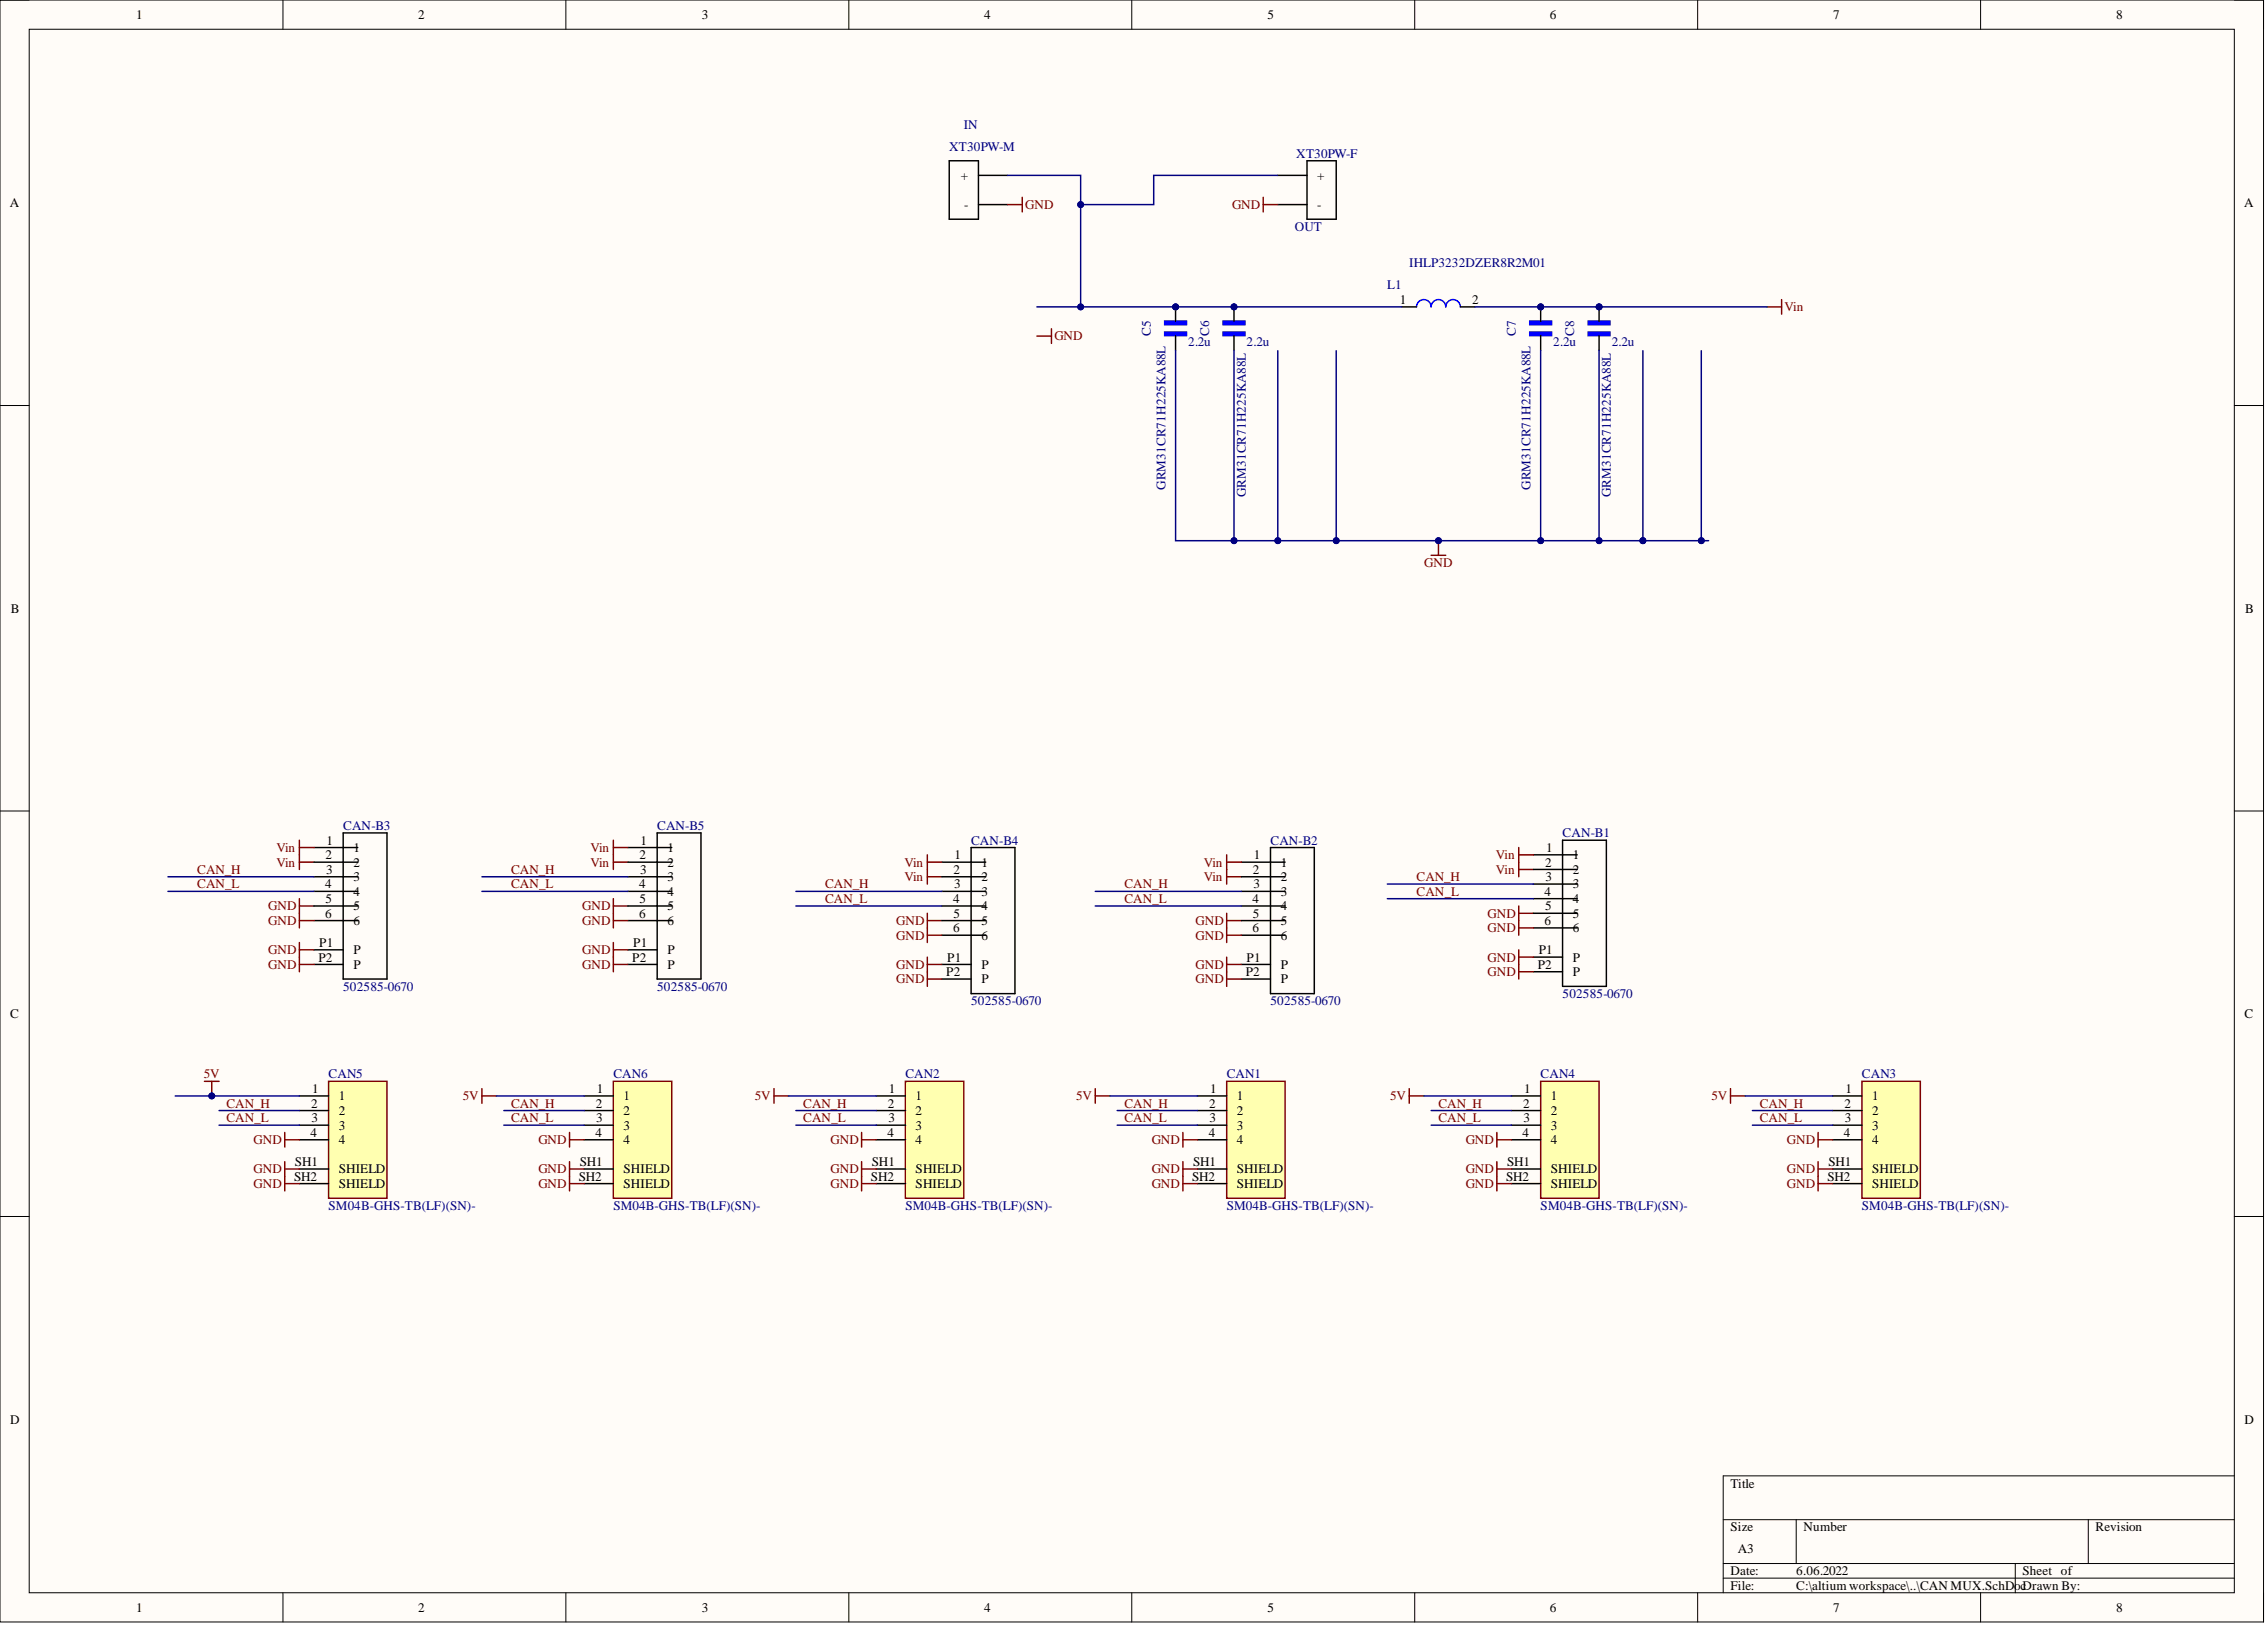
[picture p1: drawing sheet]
<svg xmlns="http://www.w3.org/2000/svg" width="393mm" height="282mm" viewBox="0 0 393 282" stroke-linecap="round" stroke-linejoin="round" font-family="sans-serif">
<defs><g id="words">
<g font-size="2.3">
<text x="23.6" y="3.3">1</text>
<text x="72.6" y="3.3">2</text>
<text x="121.8" y="3.3">3</text>
<text x="170.8" y="3.3">4</text>
<text x="219.9" y="3.3">5</text>
<text x="268.9" y="3.3">6</text>
<text x="318.1" y="3.3">7</text>
<text x="367.2" y="3.3">8</text>
<text x="1.7" y="35.9">A</text>
<text x="166.7" y="31.2">+</text>
<text x="228.6" y="31.2">+</text>
<text x="389.4" y="35.9">A</text>
<text x="167.3" y="36.3">-</text>
<text x="228.6" y="36.3">-</text>
<text x="242.9" y="52.7">1</text>
<text x="255.4" y="52.7">2</text>
<text x="1.9" y="106.3">B</text>
<text x="389.5" y="106.3">B</text>
<text x="56.5" y="149">2</text>
<text x="56.7" y="146.5">1</text>
<text x="61.3" y="147.8">1</text>
<text x="111" y="149">2</text>
<text x="111.2" y="146.5">1</text>
<text x="115.8" y="147.8">1</text>
<text x="165.6" y="149">1</text>
<text x="217.6" y="149">1</text>
<text x="268.2" y="147.8">1</text>
<text x="272.9" y="149">1</text>
<text x="56.4" y="154.1">4</text>
<text x="56.6" y="151.6">3</text>
<text x="61.3" y="155.4">4</text>
<text x="61.3" y="152.8">3</text>
<text x="61.3" y="150.3">2</text>
<text x="110.9" y="154.1">4</text>
<text x="111.1" y="151.6">3</text>
<text x="115.8" y="155.4">4</text>
<text x="115.8" y="152.8">3</text>
<text x="115.8" y="150.3">2</text>
<text x="165.5" y="151.6">2</text>
<text x="165.5" y="154.1">3</text>
<text x="170.3" y="155.4">3</text>
<text x="170.3" y="152.8">2</text>
<text x="170.3" y="150.3">1</text>
<text x="217.4" y="151.6">2</text>
<text x="217.5" y="154.1">3</text>
<text x="222.2" y="155.4">3</text>
<text x="222.2" y="152.8">2</text>
<text x="222.2" y="150.3">1</text>
<text x="268" y="155.4">4</text>
<text x="268.1" y="150.3">2</text>
<text x="268.2" y="152.8">3</text>
<text x="272.9" y="154.1">3</text>
<text x="272.9" y="151.6">2</text>
<text x="56.4" y="159.2">6</text>
<text x="56.5" y="156.6">5</text>
<text x="61.3" y="160.4">6</text>
<text x="61.3" y="157.9">5</text>
<text x="110.9" y="159.2">6</text>
<text x="111" y="156.6">5</text>
<text x="115.8" y="160.4">6</text>
<text x="115.8" y="157.9">5</text>
<text x="165.4" y="161.7">6</text>
<text x="165.4" y="156.6">4</text>
<text x="165.5" y="159.2">5</text>
<text x="170.3" y="160.4">5</text>
<text x="170.3" y="157.9">4</text>
<text x="217.3" y="161.7">6</text>
<text x="217.3" y="156.6">4</text>
<text x="217.4" y="159.2">5</text>
<text x="222.2" y="160.4">5</text>
<text x="222.2" y="157.9">4</text>
<text x="268" y="160.4">6</text>
<text x="268.1" y="157.9">5</text>
<text x="272.9" y="161.7">6</text>
<text x="272.9" y="159.2">5</text>
<text x="272.9" y="156.6">4</text>
<text x="55.2" y="166.8">P2</text>
<text x="55.4" y="164.2">P1</text>
<text x="61.3" y="165.5">P</text>
<text x="109.7" y="166.8">P2</text>
<text x="109.9" y="164.2">P1</text>
<text x="115.8" y="165.5">P</text>
<text x="164.4" y="166.8">P1</text>
<text x="170.3" y="163">6</text>
<text x="216.3" y="166.8">P1</text>
<text x="222.2" y="163">6</text>
<text x="267" y="165.5">P1</text>
<text x="272.9" y="166.8">P</text>
<text x="61.3" y="168">P</text>
<text x="115.8" y="168">P</text>
<text x="164.2" y="169.3">P2</text>
<text x="170.3" y="170.6">P</text>
<text x="170.3" y="168">P</text>
<text x="216.1" y="169.3">P2</text>
<text x="222.2" y="170.6">P</text>
<text x="222.2" y="168">P</text>
<text x="266.8" y="168">P2</text>
<text x="272.9" y="169.3">P</text>
<text x="1.8" y="176.6">C</text>
<text x="389.5" y="176.6">C</text>
<text x="54.1" y="189.6">1</text>
<text x="58.8" y="190.9">1</text>
<text x="103.5" y="189.6">1</text>
<text x="108.2" y="190.9">1</text>
<text x="154.2" y="189.6">1</text>
<text x="158.9" y="190.9">1</text>
<text x="210" y="189.6">1</text>
<text x="214.6" y="190.9">1</text>
<text x="264.4" y="189.6">1</text>
<text x="269.1" y="190.9">1</text>
<text x="320.2" y="189.6">1</text>
<text x="324.8" y="190.9">1</text>
<text x="53.9" y="197.2">4</text>
<text x="54" y="192.1">2</text>
<text x="54.1" y="194.7">3</text>
<text x="58.8" y="193.4">2</text>
<text x="58.8" y="195.9">3</text>
<text x="103.3" y="197.2">4</text>
<text x="103.4" y="192.1">2</text>
<text x="103.5" y="194.7">3</text>
<text x="108.2" y="193.4">2</text>
<text x="108.2" y="195.9">3</text>
<text x="154" y="197.2">4</text>
<text x="154.1" y="192.1">2</text>
<text x="154.1" y="194.7">3</text>
<text x="158.9" y="193.4">2</text>
<text x="158.9" y="195.9">3</text>
<text x="209.7" y="197.2">4</text>
<text x="209.8" y="192.1">2</text>
<text x="209.9" y="194.7">3</text>
<text x="214.6" y="193.4">2</text>
<text x="214.6" y="195.9">3</text>
<text x="264.2" y="197.2">4</text>
<text x="264.3" y="192.1">2</text>
<text x="264.4" y="194.7">3</text>
<text x="269.1" y="193.4">2</text>
<text x="269.1" y="195.9">3</text>
<text x="319.9" y="197.2">4</text>
<text x="320" y="192.1">2</text>
<text x="320.1" y="194.7">3</text>
<text x="324.8" y="193.4">2</text>
<text x="324.8" y="195.9">3</text>
<text x="51.2" y="202.3">SH1</text>
<text x="58.8" y="198.5">4</text>
<text x="58.8" y="203.5">SHIELD</text>
<text x="100.6" y="202.3">SH1</text>
<text x="108.2" y="198.5">4</text>
<text x="108.2" y="203.5">SHIELD</text>
<text x="151.3" y="202.3">SH1</text>
<text x="158.9" y="198.5">4</text>
<text x="158.9" y="203.5">SHIELD</text>
<text x="207" y="202.3">SH1</text>
<text x="214.6" y="198.5">4</text>
<text x="214.6" y="203.5">SHIELD</text>
<text x="261.5" y="202.3">SH1</text>
<text x="269.1" y="198.5">4</text>
<text x="269.1" y="203.5">SHIELD</text>
<text x="317.2" y="202.3">SH1</text>
<text x="324.8" y="198.5">4</text>
<text x="324.8" y="203.5">SHIELD</text>
<text x="51" y="204.8">SH2</text>
<text x="58.8" y="206.1">SHIELD</text>
<text x="100.4" y="204.8">SH2</text>
<text x="108.2" y="206.1">SHIELD</text>
<text x="151.1" y="204.8">SH2</text>
<text x="158.9" y="206.1">SHIELD</text>
<text x="206.8" y="204.8">SH2</text>
<text x="214.6" y="206.1">SHIELD</text>
<text x="261.3" y="204.8">SH2</text>
<text x="269.1" y="206.1">SHIELD</text>
<text x="317.1" y="204.8">SH2</text>
<text x="324.8" y="206.1">SHIELD</text>
<text x="1.8" y="247">D</text>
<text x="389.5" y="247">D</text>
<text x="300.3" y="258">Title</text>
<text x="300.3" y="265.6">Size</text>
<text x="301.5" y="269.4">A3</text>
<text x="312.9" y="265.6">Number</text>
<text x="363.6" y="265.6">Revision</text>
<text x="300.3" y="273.2">Date:</text>
<text x="300.3" y="275.8">File:</text>
<text x="311.7" y="273.2">6.06.2022</text>
<text x="311.7" y="275.8">C:\altium workspace\..\CAN MUX.SchDocDrawn By:</text>
<text x="350.9" y="273.2">Sheet of</text>
<text x="23.6" y="279.6">1</text>
<text x="72.6" y="279.6">2</text>
<text x="121.8" y="279.6">3</text>
<text x="170.8" y="279.6">4</text>
<text x="219.9" y="279.6">5</text>
<text x="268.9" y="279.6">6</text>
<text x="318.1" y="279.6">7</text>
<text x="367.2" y="279.6">8</text>
</g>
<g font-size="2.3" fill="#000080">
<text x="167.2" y="22.3">IN</text>
<text x="164.7" y="26.1">XT30PW-M</text>
<text x="224.9" y="27.4">XT30PW-F</text>
<text x="224.7" y="40.1">OUT</text>
<text x="244.5" y="46.4">IHLP3232DZER8R2M01</text>
<text x="240.7" y="50.2">L1</text>
<text x="199.7" y="58.2" transform="rotate(-90 199.7 58.2)">C5</text>
<text x="206.2" y="60">2.2u</text>
<text x="209.8" y="58.2" transform="rotate(-90 209.8 58.2)">C6</text>
<text x="216.3" y="60">2.2u</text>
<text x="263" y="58.2" transform="rotate(-90 263 58.2)">C7</text>
<text x="269.5" y="60">2.2u</text>
<text x="273.1" y="58.2" transform="rotate(-90 273.1 58.2)">C8</text>
<text x="279.7" y="60">2.2u</text>
<text x="202.2" y="84.9" transform="rotate(-90 202.2 84.9)">GRM31CR71H225KA88L</text>
<text x="216.1" y="86.2" transform="rotate(-90 216.1 86.2)">GRM31CR71H225KA88L</text>
<text x="265.5" y="84.9" transform="rotate(-90 265.5 84.9)">GRM31CR71H225KA88L</text>
<text x="279.5" y="86.2" transform="rotate(-90 279.5 86.2)">GRM31CR71H225KA88L</text>
<text x="59.5" y="144">CAN-B3</text>
<text x="114" y="144">CAN-B5</text>
<text x="168.5" y="146.5">CAN-B4</text>
<text x="220.4" y="146.5">CAN-B2</text>
<text x="271.1" y="145.2">CAN-B1</text>
<text x="59.5" y="171.9">502585-0670</text>
<text x="114" y="171.9">502585-0670</text>
<text x="271.1" y="173.1">502585-0670</text>
<text x="168.5" y="174.4">502585-0670</text>
<text x="220.4" y="174.4">502585-0670</text>
<text x="57" y="187.1">CAN5</text>
<text x="106.4" y="187.1">CAN6</text>
<text x="157.1" y="187.1">CAN2</text>
<text x="212.8" y="187.1">CAN1</text>
<text x="267.3" y="187.1">CAN4</text>
<text x="323.1" y="187.1">CAN3</text>
<text x="57" y="209.9">SM04B-GHS-TB(LF)(SN)-</text>
<text x="106.4" y="209.9">SM04B-GHS-TB(LF)(SN)-</text>
<text x="157.1" y="209.9">SM04B-GHS-TB(LF)(SN)-</text>
<text x="212.8" y="209.9">SM04B-GHS-TB(LF)(SN)-</text>
<text x="267.3" y="209.9">SM04B-GHS-TB(LF)(SN)-</text>
<text x="323.1" y="209.9">SM04B-GHS-TB(LF)(SN)-</text>
</g>
<g font-size="2.3" fill="#800000">
<text x="177.9" y="36.3">GND</text>
<text x="213.8" y="36.3">GND</text>
<text x="309.6" y="54">Vin</text>
<text x="182.9" y="59.1">GND</text>
<text x="247.1" y="98.3">GND</text>
<text x="48" y="147.8">Vin</text>
<text x="102.5" y="147.8">Vin</text>
<text x="259.6" y="149">Vin</text>
<text x="34.2" y="154.1">CAN_L</text>
<text x="34.2" y="151.6">CAN_H</text>
<text x="48" y="150.3">Vin</text>
<text x="88.7" y="154.1">CAN_L</text>
<text x="88.7" y="151.6">CAN_H</text>
<text x="102.5" y="150.3">Vin</text>
<text x="143.2" y="154.1">CAN_H</text>
<text x="156.9" y="152.8">Vin</text>
<text x="156.9" y="150.3">Vin</text>
<text x="195.1" y="154.1">CAN_H</text>
<text x="208.9" y="152.8">Vin</text>
<text x="208.9" y="150.3">Vin</text>
<text x="245.8" y="155.4">CAN_L</text>
<text x="245.8" y="152.8">CAN_H</text>
<text x="259.6" y="151.6">Vin</text>
<text x="46.5" y="157.9">GND</text>
<text x="46.5" y="160.4">GND</text>
<text x="101" y="157.9">GND</text>
<text x="101" y="160.4">GND</text>
<text x="143.2" y="156.6">CAN_L</text>
<text x="155.5" y="160.4">GND</text>
<text x="195.1" y="156.6">CAN_L</text>
<text x="207.4" y="160.4">GND</text>
<text x="258.1" y="159.2">GND</text>
<text x="258.1" y="161.7">GND</text>
<text x="46.5" y="165.5">GND</text>
<text x="101" y="165.5">GND</text>
<text x="155.5" y="163">GND</text>
<text x="207.4" y="163">GND</text>
<text x="258.1" y="166.8">GND</text>
<text x="46.5" y="168">GND</text>
<text x="101" y="168">GND</text>
<text x="155.5" y="168">GND</text>
<text x="155.5" y="170.6">GND</text>
<text x="207.4" y="168">GND</text>
<text x="207.4" y="170.6">GND</text>
<text x="258.1" y="169.3">GND</text>
<text x="35.4" y="187.1">5V</text>
<text x="80.3" y="190.9">5V</text>
<text x="131" y="190.9">5V</text>
<text x="186.7" y="190.9">5V</text>
<text x="241.2" y="190.9">5V</text>
<text x="297" y="190.9">5V</text>
<text x="39.3" y="192.1">CAN_H</text>
<text x="39.3" y="194.7">CAN_L</text>
<text x="88.7" y="192.1">CAN_H</text>
<text x="88.7" y="194.7">CAN_L</text>
<text x="139.4" y="192.1">CAN_H</text>
<text x="139.4" y="194.7">CAN_L</text>
<text x="195.1" y="192.1">CAN_H</text>
<text x="195.1" y="194.7">CAN_L</text>
<text x="249.6" y="192.1">CAN_H</text>
<text x="249.6" y="194.7">CAN_L</text>
<text x="305.3" y="192.1">CAN_H</text>
<text x="305.3" y="194.7">CAN_L</text>
<text x="44" y="198.5">GND</text>
<text x="44" y="203.5">GND</text>
<text x="93.4" y="198.5">GND</text>
<text x="93.4" y="203.5">GND</text>
<text x="144.1" y="198.5">GND</text>
<text x="144.1" y="203.5">GND</text>
<text x="199.8" y="198.5">GND</text>
<text x="199.8" y="203.5">GND</text>
<text x="254.3" y="198.5">GND</text>
<text x="254.3" y="203.5">GND</text>
<text x="310.1" y="198.5">GND</text>
<text x="310.1" y="203.5">GND</text>
<text x="44" y="206.1">GND</text>
<text x="93.4" y="206.1">GND</text>
<text x="144.1" y="206.1">GND</text>
<text x="199.8" y="206.1">GND</text>
<text x="254.3" y="206.1">GND</text>
<text x="310.1" y="206.1">GND</text>
</g>
</g></defs>
<path d="M0 0h392.7v281.3h-392.7z" fill-rule="evenodd" fill="#fffcf8"/>
<path d="M0 0h392.7v281.3h-392.7z" fill="none" stroke="#000" stroke-width=".17"/>
<path d="M5.1 5.1h382.6v271.2h-382.6z" fill-rule="evenodd" fill="#fffcf8"/>
<g fill="none" stroke="#000" stroke-width=".17">
<path d="M0 0h5.1M5.1 5.1h382.6v271.2h-382.6zM49.1 0v5.1M98.2 0v5.1M147.3 0v5.1M196.4 0v5.1M245.5 0v5.1M294.6 0v5.1M343.7 0v5.1M387.7 0h5v5.1M0 70.3h5.1M387.7 70.3h5"/>
<path d="M0 140.7h5.1M387.7 140.7h5M0 211h5.1M387.7 211h5M387.7 256h-88.7v20.3M49.1 276.3v5M98.2 276.3v5M147.3 276.3v5M196.4 276.3v5M245.5 276.3v5M294.6 276.3v5M299 263.6h88.7"/>
<path d="M299 271.2h88.7M299 273.7h88.7M311.7 263.6v7.6M343.7 276.3v5M349.7 271.2v5.1M362.3 263.6v7.6M392.7 276.3v5"/>
</g>
<g fill="none" stroke="#800000" stroke-width=".25">
<path d="M51.9 159.7h2.6M51.9 145.7v5.1M51.9 155.9v5.1M51.9 149.5h2.6M51.9 157.2h2.6M51.9 147h2.6M212.8 148.3v5M212.8 158.4v5.1M212.8 152.1h2.6M212.8 159.7h2.6M212.8 149.5h2.6M263.5 147v5.1"/>
<path d="M263.5 157.2v5M263.5 150.8h2.6M263.5 158.4h2.6M263.5 148.3h2.6M51.9 167.3h2.6M51.9 163.5v5.1M51.9 164.8h2.6M212.8 166v5.1M212.8 162.2h2.6M212.8 167.3h2.6M212.8 169.8h2.6M263.5 164.8v5"/>
<path d="M263.5 161h2.6M263.5 166h2.6M263.5 168.6h2.6"/>
</g>
<g fill="none" stroke="#000" stroke-width=".25">
<path d="M54.5 159.7h7.6M54.5 157.2h7.6M54.5 154.6h7.6M54.5 152.1h7.6M54.5 149.5h7.6M54.5 147h7.6M59.5 144.5h7.6v25.3h-7.6zM215.4 159.7h7.6M215.4 157.2h7.6M215.4 154.6h7.6M215.4 152.1h7.6M215.4 149.5h7.6"/>
<path d="M220.4 147h7.6v25.4h-7.6zM266.1 158.4h7.6M266.1 155.9h7.6M266.1 153.3h7.6M266.1 150.8h7.6M266.1 148.3h7.6M271.1 145.7h7.6v25.4h-7.6zM54.5 167.3h5M54.5 164.8h5M215.4 162.2h7.6M215.4 169.8h5M215.4 167.3h5"/>
<path d="M266.1 161h7.6M266.1 168.6h5M266.1 166h5"/>
</g>
<path d="M57 187.6h10.1v20.2h-10.1z" fill-rule="evenodd" fill="#ffffb0"/>
<path d="M35.5 187.6h2.5M36.7 187.6v2.5M49.4 196.4v2.6M49.4 197.7h2.5M57 187.6h10.1v20.2h-10.1zM49.4 201.5v5.1M49.4 202.8h2.5M49.4 205.3h2.5" fill="none" stroke="#800000" stroke-width=".25"/>
<path d="M51.9 190.1h5.1M51.9 192.6h5.1M51.9 195.2h5.1M51.9 197.7h5.1M51.9 202.8h5.1M51.9 205.3h5.1" fill="none" stroke="#000" stroke-width=".25"/>
<circle cx="36.7" cy="190.1" r=".51" fill="#000080"/>
<circle cx="36.7" cy="190.1" r=".51" fill="none" stroke="#000080" stroke-width=".17"/>
<path d="M106.4 187.6h10.2v20.2h-10.2z" fill-rule="evenodd" fill="#ffffb0"/>
<g fill="none" stroke="#800000" stroke-width=".25">
<path d="M106.4 159.7h2.6M106.4 149.5h2.6M106.4 145.7v5.1M106.4 155.9v5.1M106.4 157.2h2.6M106.4 147h2.6M160.9 148.3v5M160.9 158.4v5.1M160.9 152.1h2.5M160.9 159.7h2.5M160.9 149.5h2.5M106.4 167.3h2.6"/>
<path d="M106.4 163.5v5.1M106.4 164.8h2.6M160.9 166v5.1M160.9 162.2h2.5M160.9 167.3h2.5M160.9 169.8h2.5M83.6 188.8v2.6M83.6 190.1h2.6M98.8 196.4v2.6M98.8 197.7h2.6M106.4 187.6h10.2v20.2h-10.2zM98.8 201.5v5.1"/>
<path d="M98.8 202.8h2.6M98.8 205.3h2.6"/>
</g>
<g fill="none" stroke="#000" stroke-width=".25">
<path d="M109 159.7h7.6M109 157.2h7.6M109 154.6h7.6M109 152.1h7.6M109 149.5h7.6M109 147h7.6M114 144.5h7.6v25.3h-7.6zM163.4 159.7h7.6M163.4 157.2h7.6M163.4 154.6h7.6M163.4 152.1h7.6M163.4 149.5h7.6"/>
<path d="M168.5 147h7.6v25.4h-7.6zM109 167.3h5M109 164.8h5M163.4 162.2h7.6M163.4 169.8h5.1M163.4 167.3h5.1M101.4 190.1h5M101.4 192.6h5M101.4 195.2h5M101.4 197.7h5M101.4 202.8h5M101.4 205.3h5"/>
</g>
<path d="M157.1 187.6h10.1v20.2h-10.1z" fill-rule="evenodd" fill="#ffffb0"/>
<path d="M134.3 188.8v2.6M134.3 190.1h2.5M149.5 196.4v2.6M149.5 197.7h2.5M157.1 187.6h10.1v20.2h-10.1zM149.5 201.5v5.1M149.5 202.8h2.5M149.5 205.3h2.5" fill="none" stroke="#800000" stroke-width=".25"/>
<path d="M152 190.1h5.1M152 192.6h5.1M152 195.2h5.1M152 197.7h5.1M152 202.8h5.1M152 205.3h5.1" fill="none" stroke="#000" stroke-width=".25"/>
<path d="M212.8 187.6h10.2v20.2h-10.2z" fill-rule="evenodd" fill="#ffffb0"/>
<path d="M179.9 58.3h2.5M182.4 57v2.6M190 188.8v2.6M190 190.1h2.6M205.2 196.4v2.6M205.2 197.7h2.6M212.8 187.6h10.2v20.2h-10.2zM205.2 201.5v5.1M205.2 202.8h2.6M205.2 205.3h2.6" fill="none" stroke="#800000" stroke-width=".25"/>
<path d="M207.8 190.1h5M207.8 192.6h5M207.8 195.2h5M207.8 197.7h5M207.8 202.8h5M207.8 205.3h5" fill="none" stroke="#000" stroke-width=".25"/>
<path d="M323.1 187.6h10.1v20.2h-10.1z" fill-rule="evenodd" fill="#ffffb0"/>
<path d="M300.3 188.8v2.6M300.3 190.1h2.5M315.5 196.4v2.6M315.5 197.7h2.5M323.1 187.6h10.1v20.2h-10.1zM315.5 201.5v5.1M315.5 202.8h2.5M315.5 205.3h2.5" fill="none" stroke="#800000" stroke-width=".25"/>
<path d="M318 190.1h5.1M318 192.6h5.1M318 195.2h5.1M318 197.7h5.1M318 202.8h5.1M318 205.3h5.1" fill="none" stroke="#000" stroke-width=".25"/>
<path d="M267.3 187.6h10.2v20.2h-10.2z" fill-rule="evenodd" fill="#ffffb0"/>
<path d="M244.5 188.8v2.6M244.5 190.1h2.5M259.7 196.4v2.6M259.7 197.7h2.6M267.3 187.6h10.2v20.2h-10.2zM259.7 201.5v5.1M259.7 202.8h2.6M259.7 205.3h2.6" fill="none" stroke="#800000" stroke-width=".25"/>
<path d="M262.3 190.1h5M262.3 192.6h5M262.3 195.2h5M262.3 197.7h5M262.3 202.8h5M262.3 205.3h5" fill="none" stroke="#000" stroke-width=".25"/>
<circle cx="267.3" cy="53.2" r=".51" fill="#000080"/>
<circle cx="267.3" cy="53.2" r=".51" fill="none" stroke="#000080" stroke-width=".17"/>
<path d="M265.4 55.7h3.8v.6h-3.8z" fill-rule="evenodd" fill="#00f"/>
<path d="M265.4 55.7h3.8v.6h-3.8z" fill="none" stroke="#00f" stroke-width=".25"/>
<path d="M265.4 57.6h3.8v.6h-3.8z" fill-rule="evenodd" fill="#00f"/>
<path d="M265.4 57.6h3.8v.6h-3.8z" fill="none" stroke="#00f" stroke-width=".25"/>
<path d="M267.3 53.2v2.6" fill="none" stroke="#000" stroke-width=".25"/>
<circle cx="267.3" cy="53.2" r=".51" fill="#000080"/>
<circle cx="267.3" cy="53.2" r=".51" fill="none" stroke="#000080" stroke-width=".17"/>
<path d="M267.3 58.2v2.6" fill="none" stroke="#000" stroke-width=".25"/>
<circle cx="277.5" cy="53.2" r=".51" fill="#000080"/>
<circle cx="277.5" cy="53.2" r=".51" fill="none" stroke="#000080" stroke-width=".17"/>
<path d="M275.6 55.7h3.8v.6h-3.8z" fill-rule="evenodd" fill="#00f"/>
<path d="M275.6 55.7h3.8v.6h-3.8z" fill="none" stroke="#00f" stroke-width=".25"/>
<path d="M275.6 57.6h3.8v.6h-3.8z" fill-rule="evenodd" fill="#00f"/>
<path d="M275.6 57.6h3.8v.6h-3.8z" fill="none" stroke="#00f" stroke-width=".25"/>
<path d="M277.5 53.2v2.6" fill="none" stroke="#000" stroke-width=".25"/>
<circle cx="277.5" cy="53.2" r=".51" fill="#000080"/>
<circle cx="277.5" cy="53.2" r=".51" fill="none" stroke="#000080" stroke-width=".17"/>
<path d="M277.5 58.2v2.6" fill="none" stroke="#000" stroke-width=".25"/>
<circle cx="204" cy="53.2" r=".51" fill="#000080"/>
<circle cx="204" cy="53.2" r=".51" fill="none" stroke="#000080" stroke-width=".17"/>
<path d="M202.1 55.7h3.8v.6h-3.8z" fill-rule="evenodd" fill="#00f"/>
<path d="M202.1 55.7h3.8v.6h-3.8z" fill="none" stroke="#00f" stroke-width=".25"/>
<path d="M202.1 57.6h3.8v.6h-3.8z" fill-rule="evenodd" fill="#00f"/>
<path d="M202.1 57.6h3.8v.6h-3.8z" fill="none" stroke="#00f" stroke-width=".25"/>
<path d="M204 53.2v2.6" fill="none" stroke="#000" stroke-width=".25"/>
<circle cx="204" cy="53.2" r=".51" fill="#000080"/>
<circle cx="204" cy="53.2" r=".51" fill="none" stroke="#000080" stroke-width=".17"/>
<path d="M204 58.2v2.6" fill="none" stroke="#000" stroke-width=".25"/>
<circle cx="214.1" cy="53.2" r=".51" fill="#000080"/>
<circle cx="214.1" cy="53.2" r=".51" fill="none" stroke="#000080" stroke-width=".17"/>
<path d="M212.2 55.7h3.8v.6h-3.8z" fill-rule="evenodd" fill="#00f"/>
<path d="M212.2 55.7h3.8v.6h-3.8z" fill="none" stroke="#00f" stroke-width=".25"/>
<path d="M212.2 57.6h3.8v.6h-3.8z" fill-rule="evenodd" fill="#00f"/>
<path d="M212.2 57.6h3.8v.6h-3.8z" fill="none" stroke="#00f" stroke-width=".25"/>
<path d="M214.1 53.2v2.6" fill="none" stroke="#000" stroke-width=".25"/>
<circle cx="214.1" cy="53.2" r=".51" fill="#000080"/>
<circle cx="214.1" cy="53.2" r=".51" fill="none" stroke="#000080" stroke-width=".17"/>
<path d="M214.1 58.2v2.6" fill="none" stroke="#000" stroke-width=".25"/>
<path d="M306.6 53.2h2.5M309.1 52v2.5M248.3 96.3h2.6M249.6 93.8v2.5" fill="none" stroke="#800000" stroke-width=".25"/>
<circle cx="249.6" cy="93.8" r=".51" fill="#000080"/>
<circle cx="249.6" cy="93.8" r=".51" fill="none" stroke="#000080" stroke-width=".17"/>
<path d="M164.7 27.9h5.1v10.1h-5.1zM169.8 30.4h5M169.8 35.5h5M221.7 30.4h5.1M221.7 35.5h5.1M226.8 27.9h5v10.1h-5zM243.2 53.2h2.6M253.4 53.2h2.5" fill="none" stroke="#000" stroke-width=".25"/>
<path d="M174.8 35.5h2.6M177.4 34.2v2.6M219.2 35.5h2.5M219.2 34.2v2.6" fill="none" stroke="#800000" stroke-width=".25"/>
<path d="M245.8 53.2a1.27 1.27 0 0 1 1.2-1.2 1.27 1.27 0 0 1 1.3 1.2 1.27 1.27 0 0 1 1.3-1.2 1.27 1.27 0 0 1 1.3 1.2 1.27 1.27 0 0 1 1.2-1.2 1.27 1.27 0 0 1 1.3 1.2" fill="none" stroke="#00f" stroke-width=".25"/>
<path d="M29.1 154.6h25.4M29.1 152.1h25.4M190 154.6h25.4M190 157.2h25.4M240.7 153.3h25.4M240.7 155.9h25.4M30.4 190.1h21.5M38 192.6h13.9M38 195.2h13.9" fill="none" stroke="#000080" stroke-width=".25"/>
<circle cx="36.7" cy="190.1" r=".51" fill="#000080"/>
<circle cx="36.7" cy="190.1" r=".51" fill="none" stroke="#000080" stroke-width=".17"/>
<g fill="none" stroke="#000080" stroke-width=".25">
<path d="M255.9 53.2h50.7M83.6 154.6h25.4M83.6 152.1h25.4M138.1 154.6h25.3M138.1 157.2h25.3M86.2 190.1h15.2M87.4 192.6h14M87.4 195.2h14M136.8 190.1h15.2M138.1 192.6h13.9M138.1 195.2h13.9M192.6 190.1h15.2"/>
<path d="M193.8 192.6h14M193.8 195.2h14M247 190.1h15.3M248.3 192.6h14M248.3 195.2h14M302.8 190.1h15.2M304.1 192.6h13.9M304.1 195.2h13.9"/>
</g>
<circle cx="267.3" cy="53.2" r=".51" fill="#000080"/>
<circle cx="267.3" cy="53.2" r=".51" fill="none" stroke="#000080" stroke-width=".17"/>
<circle cx="277.5" cy="53.2" r=".51" fill="#000080"/>
<circle cx="277.5" cy="53.2" r=".51" fill="none" stroke="#000080" stroke-width=".17"/>
<path d="M295.2 60.8v33" fill="none" stroke="#000080" stroke-width=".25"/>
<circle cx="295.2" cy="93.8" r=".51" fill="#000080"/>
<circle cx="295.2" cy="93.8" r=".51" fill="none" stroke="#000080" stroke-width=".17"/>
<path d="M285.1 60.8v33" fill="none" stroke="#000080" stroke-width=".25"/>
<circle cx="285.1" cy="93.8" r=".51" fill="#000080"/>
<circle cx="285.1" cy="93.8" r=".51" fill="none" stroke="#000080" stroke-width=".17"/>
<path d="M231.8 60.8v33" fill="none" stroke="#000080" stroke-width=".25"/>
<circle cx="231.8" cy="93.8" r=".51" fill="#000080"/>
<circle cx="231.8" cy="93.8" r=".51" fill="none" stroke="#000080" stroke-width=".17"/>
<path d="M221.7 60.8v33" fill="none" stroke="#000080" stroke-width=".25"/>
<circle cx="221.7" cy="93.8" r=".51" fill="#000080"/>
<circle cx="221.7" cy="93.8" r=".51" fill="none" stroke="#000080" stroke-width=".17"/>
<path d="M214.1 60.8v33" fill="none" stroke="#000080" stroke-width=".25"/>
<circle cx="214.1" cy="93.8" r=".51" fill="#000080"/>
<circle cx="214.1" cy="93.8" r=".51" fill="none" stroke="#000080" stroke-width=".17"/>
<path d="M277.5 93.8h7.6" fill="none" stroke="#000080" stroke-width=".25"/>
<circle cx="277.5" cy="93.8" r=".51" fill="#000080"/>
<circle cx="277.5" cy="93.8" r=".51" fill="none" stroke="#000080" stroke-width=".17"/>
<circle cx="285.1" cy="93.8" r=".51" fill="#000080"/>
<circle cx="285.1" cy="93.8" r=".51" fill="none" stroke="#000080" stroke-width=".17"/>
<path d="M267.3 60.8v33h10.2v-33" fill="none" stroke="#000080" stroke-width=".25"/>
<circle cx="267.3" cy="93.8" r=".51" fill="#000080"/>
<circle cx="267.3" cy="93.8" r=".51" fill="none" stroke="#000080" stroke-width=".17"/>
<circle cx="277.5" cy="93.8" r=".51" fill="#000080"/>
<circle cx="277.5" cy="93.8" r=".51" fill="none" stroke="#000080" stroke-width=".17"/>
<path d="M174.8 30.4h12.7v5.1" fill="none" stroke="#000080" stroke-width=".25"/>
<circle cx="187.5" cy="35.5" r=".51" fill="#000080"/>
<circle cx="187.5" cy="35.5" r=".51" fill="none" stroke="#000080" stroke-width=".17"/>
<path d="M221.7 30.4h-21.5v5.1h-12.7v17.7" fill="none" stroke="#000080" stroke-width=".25"/>
<circle cx="187.5" cy="53.2" r=".51" fill="#000080"/>
<circle cx="187.5" cy="53.2" r=".51" fill="none" stroke="#000080" stroke-width=".17"/>
<circle cx="187.5" cy="35.5" r=".51" fill="#000080"/>
<circle cx="187.5" cy="35.5" r=".51" fill="none" stroke="#000080" stroke-width=".17"/>
<path d="M179.9 53.2h63.3" fill="none" stroke="#000080" stroke-width=".25"/>
<circle cx="187.5" cy="53.2" r=".51" fill="#000080"/>
<circle cx="187.5" cy="53.2" r=".51" fill="none" stroke="#000080" stroke-width=".17"/>
<circle cx="204" cy="53.2" r=".51" fill="#000080"/>
<circle cx="204" cy="53.2" r=".51" fill="none" stroke="#000080" stroke-width=".17"/>
<circle cx="214.1" cy="53.2" r=".51" fill="#000080"/>
<circle cx="214.1" cy="53.2" r=".51" fill="none" stroke="#000080" stroke-width=".17"/>
<path d="M204 60.8v33h63.3" fill="none" stroke="#000080" stroke-width=".25"/>
<circle cx="214.1" cy="93.8" r=".51" fill="#000080"/>
<circle cx="214.1" cy="93.8" r=".51" fill="none" stroke="#000080" stroke-width=".17"/>
<circle cx="221.7" cy="93.8" r=".51" fill="#000080"/>
<circle cx="221.7" cy="93.8" r=".51" fill="none" stroke="#000080" stroke-width=".17"/>
<circle cx="231.8" cy="93.8" r=".51" fill="#000080"/>
<circle cx="231.8" cy="93.8" r=".51" fill="none" stroke="#000080" stroke-width=".17"/>
<circle cx="249.6" cy="93.8" r=".51" fill="#000080"/>
<circle cx="249.6" cy="93.8" r=".51" fill="none" stroke="#000080" stroke-width=".17"/>
<circle cx="267.3" cy="93.8" r=".51" fill="#000080"/>
<circle cx="267.3" cy="93.8" r=".51" fill="none" stroke="#000080" stroke-width=".17"/>
<path d="M285.1 93.8h11.4" fill="none" stroke="#000080" stroke-width=".25"/>
<circle cx="285.1" cy="93.8" r=".51" fill="#000080"/>
<circle cx="285.1" cy="93.8" r=".51" fill="none" stroke="#000080" stroke-width=".17"/>
<circle cx="295.2" cy="93.8" r=".51" fill="#000080"/>
<circle cx="295.2" cy="93.8" r=".51" fill="none" stroke="#000080" stroke-width=".17"/>
<use href="#words"/>
</svg>
